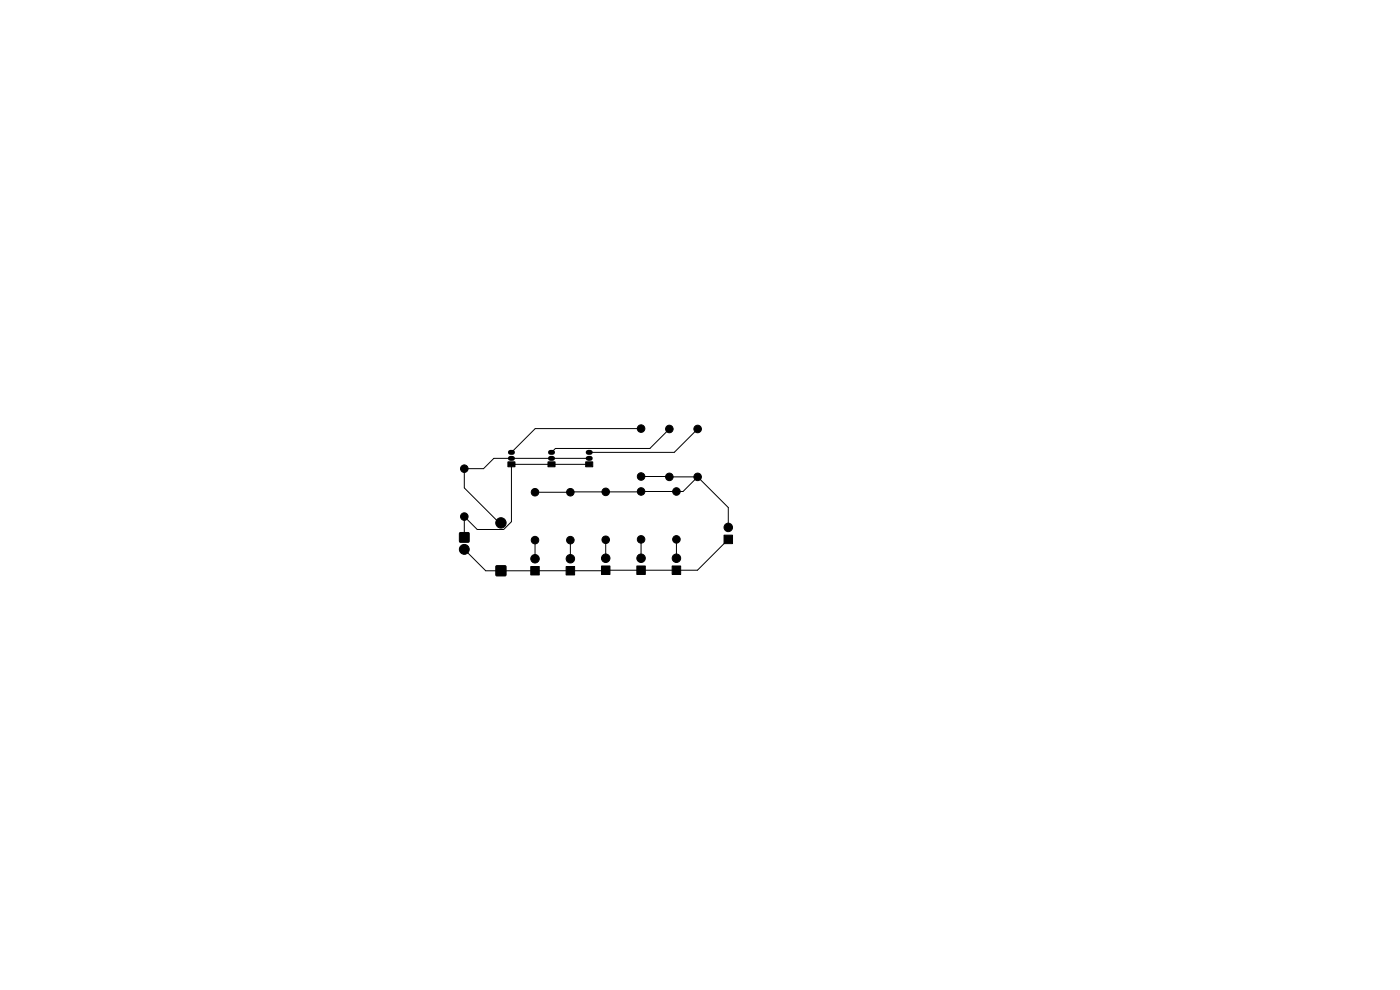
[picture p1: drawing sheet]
<svg xmlns="http://www.w3.org/2000/svg" width="297mm" height="210mm" viewBox="0 0 297 210" stroke-linecap="round" stroke-linejoin="round" font-family="sans-serif">
<g fill="#000" stroke="#000" stroke-width=".21">
<path d="M107.8 98h1.5v1h-1.5zM116.2 98h1.6v1h-1.6zM124.3 98h1.5v1h-1.5zM97.5 113h2v2h-2zM153.6 113.5h1.8v1.8h-1.8zM105.2 120.1h2.1v2h-2.1zM112.6 120.2h1.8v1.8h-1.8zM120.1 120.2h1.8v1.8h-1.8zM127.6 120.1h1.8v1.8h-1.8zM135.1 120.1h1.8v1.8h-1.8zM142.6 120.1h1.8v1.8h-1.8z"/>
<circle cx="98.5" cy="99.4" r=".8"/>
<circle cx="136" cy="90.9" r=".8"/>
<circle cx="142" cy="91" r=".8"/>
<circle cx="148" cy="91" r=".8"/>
<circle cx="98.5" cy="116.5" r="1.05"/>
<circle cx="98.5" cy="109.6" r=".8"/>
<circle cx="106.3" cy="110.9" r="1.1"/>
<circle cx="113.5" cy="114.6" r=".8"/>
<circle cx="113.5" cy="104.4" r=".8"/>
<circle cx="113.5" cy="118.5" r=".9"/>
<circle cx="121" cy="114.6" r=".8"/>
<circle cx="121" cy="104.4" r=".8"/>
<circle cx="121" cy="118.5" r=".9"/>
<circle cx="128.5" cy="104.3" r=".8"/>
<circle cx="128.5" cy="114.5" r=".8"/>
<circle cx="128.5" cy="118.4" r=".9"/>
<circle cx="136" cy="114.4" r=".8"/>
<circle cx="136" cy="104.3" r=".8"/>
<circle cx="136" cy="101.1" r=".8"/>
<circle cx="136" cy="118.4" r=".9"/>
<circle cx="142" cy="101.2" r=".8"/>
<circle cx="143.5" cy="118.4" r=".9"/>
<circle cx="143.5" cy="104.3" r=".8"/>
<circle cx="143.5" cy="114.4" r=".8"/>
<circle cx="148" cy="101.2" r=".8"/>
<circle cx="154.5" cy="111.9" r=".9"/>
</g>
<path d="M108.3 97.2h.4M108.3 96h.4M116.8 97.2h.4M116.8 96h.4M124.8 97.2h.4M124.8 96h.4" fill="none" stroke="#000" stroke-width="1.1"/>
<g fill="none" stroke="#000" stroke-width=".21">
<path d="M125 97.2h-20.2l-2.2 2.2h-4.1v4.1l7.5 7.5 .3-.1M125 98.5h-16.5v12.2l-1.6 1.6h-5.7l-2.7-2.7v4.4M136 90.9h-22.5l-5 5.1M142 91l-4.1 4.1h-20.1l-.8 .9M148 91l-5 5h-18M113.5 114.6v3.9M121 114.6v3.9M128.5 114.5v3.9M136 101.1l12 .1M136 114.4v4M143.5 114.4v4M148 101.2l6.5 6.5v4.2"/>
<path d="M148 101.2l-3.1 3.1-31.4 .1M154.5 114.4l-6.5 6.6-45 .1-4.5-4.6M113.5 121.1h.1"/>
</g>
</svg>
